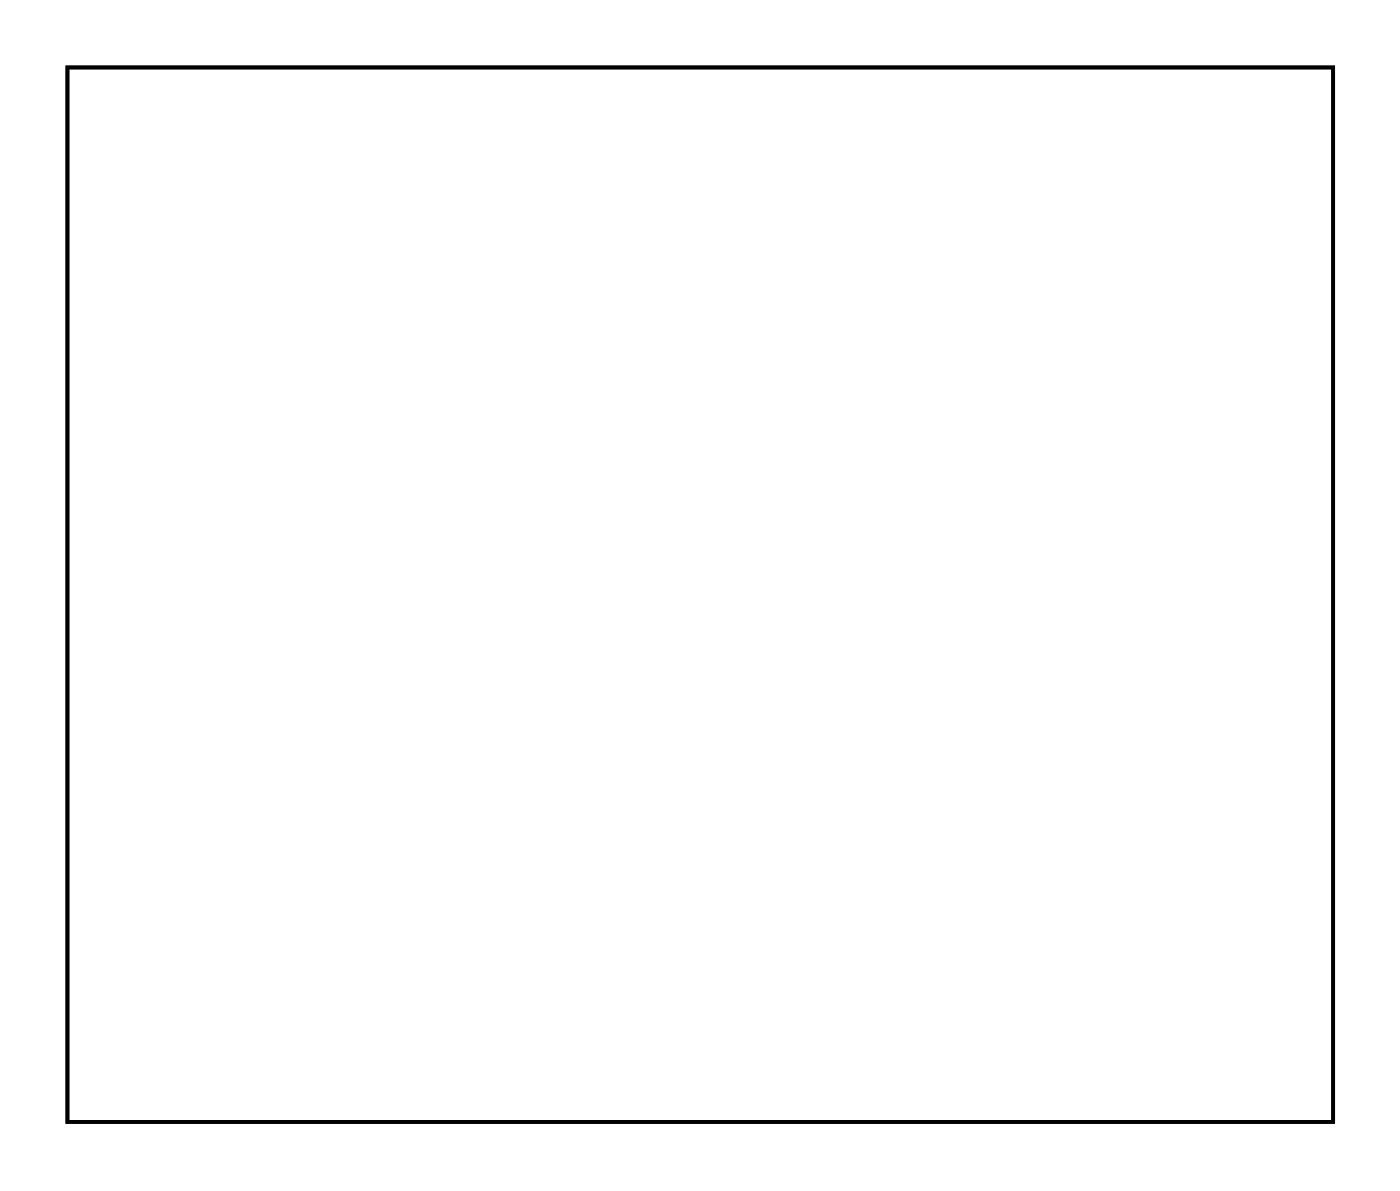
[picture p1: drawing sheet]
<svg xmlns="http://www.w3.org/2000/svg" width="75mm" height="64mm" viewBox="0 0 75 64" stroke-linecap="round" stroke-linejoin="round" font-family="sans-serif">
<path d="M3.6 3.6h68.3v56.9h-68.3z" fill="none" stroke="#000" stroke-width=".2"/>
<path d="M3.6 3.6h68.3v56.9h-68.3zM3.6 3.6v56.9h68.3v-56.9z" fill="#000"/>
<circle cx="33.7" cy="56.5" r=".7" fill="#fff"/>
<circle cx="33.7" cy="56.5" r=".7" fill="none" stroke="#fff" stroke-width=".76" stroke-linecap="butt"/>
<circle cx="27.2" cy="56.5" r=".7" fill="#fff"/>
<circle cx="27.2" cy="56.5" r=".7" fill="none" stroke="#fff" stroke-width=".76" stroke-linecap="butt"/>
<circle cx="33.7" cy="52" r=".7" fill="#fff"/>
<circle cx="33.7" cy="52" r=".7" fill="none" stroke="#fff" stroke-width=".76" stroke-linecap="butt"/>
<circle cx="27.2" cy="52" r=".7" fill="#fff"/>
<circle cx="27.2" cy="52" r=".7" fill="none" stroke="#fff" stroke-width=".76" stroke-linecap="butt"/>
<path d="M12.7 20.2h1.5v1.5h-1.5z" fill="#fff"/>
<path d="M12.7 20.2h1.5v1.5h-1.5z" fill="none" stroke="#fff" stroke-width=".76" stroke-linecap="butt"/>
<circle cx="13.4" cy="20.9" r=".74" fill="#fff"/>
<circle cx="13.4" cy="20.9" r=".74" fill="none" stroke="#fff" stroke-width=".76" stroke-linecap="butt"/>
<circle cx="16" cy="20.9" r=".74" fill="#fff"/>
<circle cx="16" cy="20.9" r=".74" fill="none" stroke="#fff" stroke-width=".76" stroke-linecap="butt"/>
<circle cx="18.5" cy="20.9" r=".74" fill="#fff"/>
<circle cx="18.5" cy="20.9" r=".74" fill="none" stroke="#fff" stroke-width=".76" stroke-linecap="butt"/>
<circle cx="64.2" cy="33.6" r=".74" fill="#fff"/>
<circle cx="64.2" cy="33.6" r=".74" fill="none" stroke="#fff" stroke-width=".76" stroke-linecap="butt"/>
<circle cx="64.2" cy="31.1" r=".74" fill="#fff"/>
<circle cx="64.2" cy="31.1" r=".74" fill="none" stroke="#fff" stroke-width=".76" stroke-linecap="butt"/>
<circle cx="64.2" cy="36.2" r=".74" fill="#fff"/>
<circle cx="64.2" cy="36.2" r=".74" fill="none" stroke="#fff" stroke-width=".76" stroke-linecap="butt"/>
<circle cx="64.2" cy="38.7" r=".74" fill="#fff"/>
<circle cx="64.2" cy="38.7" r=".74" fill="none" stroke="#fff" stroke-width=".76" stroke-linecap="butt"/>
<circle cx="64.2" cy="41.3" r=".74" fill="#fff"/>
<circle cx="64.2" cy="41.3" r=".74" fill="none" stroke="#fff" stroke-width=".76" stroke-linecap="butt"/>
<circle cx="64.2" cy="43.8" r=".74" fill="#fff"/>
<circle cx="64.2" cy="43.8" r=".74" fill="none" stroke="#fff" stroke-width=".76" stroke-linecap="butt"/>
<path d="M7.6 45.6h1.5v1.5h-1.5z" fill="#fff"/>
<path d="M7.6 45.6h1.5v1.5h-1.5z" fill="none" stroke="#fff" stroke-width=".76" stroke-linecap="butt"/>
<circle cx="8.3" cy="46.3" r=".74" fill="#fff"/>
<circle cx="8.3" cy="46.3" r=".74" fill="none" stroke="#fff" stroke-width=".76" stroke-linecap="butt"/>
<circle cx="8.3" cy="43.8" r=".74" fill="#fff"/>
<circle cx="8.3" cy="43.8" r=".74" fill="none" stroke="#fff" stroke-width=".76" stroke-linecap="butt"/>
<path d="M7.6 35.4h1.5v1.5h-1.5z" fill="#fff"/>
<path d="M7.6 35.4h1.5v1.5h-1.5z" fill="none" stroke="#fff" stroke-width=".76" stroke-linecap="butt"/>
<circle cx="8.3" cy="36.2" r=".74" fill="#fff"/>
<circle cx="8.3" cy="36.2" r=".74" fill="none" stroke="#fff" stroke-width=".76" stroke-linecap="butt"/>
<circle cx="8.3" cy="38.7" r=".74" fill="#fff"/>
<circle cx="8.3" cy="38.7" r=".74" fill="none" stroke="#fff" stroke-width=".76" stroke-linecap="butt"/>
<circle cx="43.9" cy="13.3" r=".67" fill="#fff"/>
<circle cx="43.9" cy="13.3" r=".67" fill="none" stroke="#fff" stroke-width=".69" stroke-linecap="butt"/>
<path d="M43.2 12.6h1.4v1.4h-1.4z" fill="#fff"/>
<path d="M43.2 12.6h1.4v1.4h-1.4z" fill="none" stroke="#fff" stroke-width=".69" stroke-linecap="butt"/>
<circle cx="43.9" cy="15.9" r=".67" fill="#fff"/>
<circle cx="43.9" cy="15.9" r=".67" fill="none" stroke="#fff" stroke-width=".69" stroke-linecap="butt"/>
<circle cx="43.9" cy="18.4" r=".67" fill="#fff"/>
<circle cx="43.9" cy="18.4" r=".67" fill="none" stroke="#fff" stroke-width=".69" stroke-linecap="butt"/>
<circle cx="43.9" cy="20.9" r=".67" fill="#fff"/>
<circle cx="43.9" cy="20.9" r=".67" fill="none" stroke="#fff" stroke-width=".69" stroke-linecap="butt"/>
<circle cx="43.9" cy="23.5" r=".67" fill="#fff"/>
<circle cx="43.9" cy="23.5" r=".67" fill="none" stroke="#fff" stroke-width=".69" stroke-linecap="butt"/>
<circle cx="43.9" cy="26" r=".67" fill="#fff"/>
<circle cx="43.9" cy="26" r=".67" fill="none" stroke="#fff" stroke-width=".69" stroke-linecap="butt"/>
<circle cx="43.9" cy="28.6" r=".67" fill="#fff"/>
<circle cx="43.9" cy="28.6" r=".67" fill="none" stroke="#fff" stroke-width=".69" stroke-linecap="butt"/>
<circle cx="43.9" cy="31.1" r=".67" fill="#fff"/>
<circle cx="43.9" cy="31.1" r=".67" fill="none" stroke="#fff" stroke-width=".69" stroke-linecap="butt"/>
<circle cx="43.9" cy="33.6" r=".67" fill="#fff"/>
<circle cx="43.9" cy="33.6" r=".67" fill="none" stroke="#fff" stroke-width=".69" stroke-linecap="butt"/>
<circle cx="43.9" cy="36.2" r=".67" fill="#fff"/>
<circle cx="43.9" cy="36.2" r=".67" fill="none" stroke="#fff" stroke-width=".69" stroke-linecap="butt"/>
<circle cx="43.9" cy="38.7" r=".67" fill="#fff"/>
<circle cx="43.9" cy="38.7" r=".67" fill="none" stroke="#fff" stroke-width=".69" stroke-linecap="butt"/>
<circle cx="43.9" cy="41.3" r=".67" fill="#fff"/>
<circle cx="43.9" cy="41.3" r=".67" fill="none" stroke="#fff" stroke-width=".69" stroke-linecap="butt"/>
<circle cx="43.9" cy="43.8" r=".67" fill="#fff"/>
<circle cx="43.9" cy="43.8" r=".67" fill="none" stroke="#fff" stroke-width=".69" stroke-linecap="butt"/>
<circle cx="43.9" cy="46.3" r=".67" fill="#fff"/>
<circle cx="43.9" cy="46.3" r=".67" fill="none" stroke="#fff" stroke-width=".69" stroke-linecap="butt"/>
<circle cx="43.9" cy="48.9" r=".67" fill="#fff"/>
<circle cx="43.9" cy="48.9" r=".67" fill="none" stroke="#fff" stroke-width=".69" stroke-linecap="butt"/>
<circle cx="59.1" cy="13.3" r=".67" fill="#fff"/>
<circle cx="59.1" cy="13.3" r=".67" fill="none" stroke="#fff" stroke-width=".69" stroke-linecap="butt"/>
<circle cx="59.1" cy="15.9" r=".67" fill="#fff"/>
<circle cx="59.1" cy="15.9" r=".67" fill="none" stroke="#fff" stroke-width=".69" stroke-linecap="butt"/>
<circle cx="59.1" cy="18.4" r=".67" fill="#fff"/>
<circle cx="59.1" cy="18.4" r=".67" fill="none" stroke="#fff" stroke-width=".69" stroke-linecap="butt"/>
<circle cx="59.1" cy="20.9" r=".67" fill="#fff"/>
<circle cx="59.1" cy="20.9" r=".67" fill="none" stroke="#fff" stroke-width=".69" stroke-linecap="butt"/>
<circle cx="59.1" cy="23.5" r=".67" fill="#fff"/>
<circle cx="59.1" cy="23.5" r=".67" fill="none" stroke="#fff" stroke-width=".69" stroke-linecap="butt"/>
<circle cx="59.1" cy="26" r=".67" fill="#fff"/>
<circle cx="59.1" cy="26" r=".67" fill="none" stroke="#fff" stroke-width=".69" stroke-linecap="butt"/>
<circle cx="59.1" cy="28.6" r=".67" fill="#fff"/>
<circle cx="59.1" cy="28.6" r=".67" fill="none" stroke="#fff" stroke-width=".69" stroke-linecap="butt"/>
<circle cx="59.1" cy="31.1" r=".67" fill="#fff"/>
<circle cx="59.1" cy="31.1" r=".67" fill="none" stroke="#fff" stroke-width=".69" stroke-linecap="butt"/>
<circle cx="59.1" cy="33.6" r=".67" fill="#fff"/>
<circle cx="59.1" cy="33.6" r=".67" fill="none" stroke="#fff" stroke-width=".69" stroke-linecap="butt"/>
<circle cx="59.1" cy="36.2" r=".67" fill="#fff"/>
<circle cx="59.1" cy="36.2" r=".67" fill="none" stroke="#fff" stroke-width=".69" stroke-linecap="butt"/>
<circle cx="59.1" cy="38.7" r=".67" fill="#fff"/>
<circle cx="59.1" cy="38.7" r=".67" fill="none" stroke="#fff" stroke-width=".69" stroke-linecap="butt"/>
<circle cx="59.1" cy="41.3" r=".67" fill="#fff"/>
<circle cx="59.1" cy="41.3" r=".67" fill="none" stroke="#fff" stroke-width=".69" stroke-linecap="butt"/>
<circle cx="59.1" cy="43.8" r=".67" fill="#fff"/>
<circle cx="59.1" cy="43.8" r=".67" fill="none" stroke="#fff" stroke-width=".69" stroke-linecap="butt"/>
<circle cx="59.1" cy="46.3" r=".67" fill="#fff"/>
<circle cx="59.1" cy="46.3" r=".67" fill="none" stroke="#fff" stroke-width=".69" stroke-linecap="butt"/>
<circle cx="59.1" cy="48.9" r=".67" fill="#fff"/>
<circle cx="59.1" cy="48.9" r=".67" fill="none" stroke="#fff" stroke-width=".69" stroke-linecap="butt"/>
<circle cx="18.5" cy="46.3" r=".72" fill="#fff"/>
<circle cx="18.5" cy="46.3" r=".72" fill="none" stroke="#fff" stroke-width=".69" stroke-linecap="butt"/>
<path d="M16.8 45.6h3.4v1.5h-3.4zM17.8 46.3a.72 .72 0 0 0 1.4 0 .72 .72 0 0 0-1.4 0z" fill="#fff"/>
<g fill="none" stroke="#fff" stroke-width=".25">
<path d="M16.8 45.6h3.4v1.5h-3.4z"/>
<circle cx="18.5" cy="46.3" r=".72"/>
</g>
<circle cx="18.5" cy="43.8" r=".72" fill="#fff"/>
<circle cx="18.5" cy="43.8" r=".72" fill="none" stroke="#fff" stroke-width=".69" stroke-linecap="butt"/>
<path d="M16.8 43.1h3.4v1.4h-3.4zM17.8 43.8a.72 .72 0 0 0 1.4 0 .72 .72 0 0 0-1.4 0z" fill="#fff"/>
<g fill="none" stroke="#fff" stroke-width=".25">
<path d="M16.8 43.1h3.4v1.4h-3.4z"/>
<circle cx="18.5" cy="43.8" r=".72"/>
</g>
<circle cx="18.5" cy="41.3" r=".72" fill="#fff"/>
<circle cx="18.5" cy="41.3" r=".72" fill="none" stroke="#fff" stroke-width=".69" stroke-linecap="butt"/>
<path d="M16.8 40.5h3.4v1.5h-3.4zM17.8 41.3a.72 .72 0 0 0 1.4 0 .72 .72 0 0 0-1.4 0z" fill="#fff"/>
<g fill="none" stroke="#fff" stroke-width=".25">
<path d="M16.8 40.5h3.4v1.5h-3.4z"/>
<circle cx="18.5" cy="41.3" r=".72"/>
</g>
<circle cx="18.5" cy="38.7" r=".72" fill="#fff"/>
<circle cx="18.5" cy="38.7" r=".72" fill="none" stroke="#fff" stroke-width=".69" stroke-linecap="butt"/>
<path d="M16.8 38h3.4v1.4h-3.4zM17.8 38.7a.72 .72 0 0 0 1.4 0 .72 .72 0 0 0-1.4 0z" fill="#fff"/>
<g fill="none" stroke="#fff" stroke-width=".25">
<path d="M16.8 38h3.4v1.4h-3.4z"/>
<circle cx="18.5" cy="38.7" r=".72"/>
</g>
<circle cx="18.5" cy="36.2" r=".72" fill="#fff"/>
<circle cx="18.5" cy="36.2" r=".72" fill="none" stroke="#fff" stroke-width=".69" stroke-linecap="butt"/>
<path d="M16.8 35.5h3.4v1.4h-3.4zM17.8 36.2a.72 .72 0 0 0 1.4 0 .72 .72 0 0 0-1.4 0z" fill="#fff"/>
<g fill="none" stroke="#fff" stroke-width=".25">
<path d="M16.8 35.5h3.4v1.4h-3.4z"/>
<circle cx="18.5" cy="36.2" r=".72"/>
</g>
<circle cx="18.5" cy="33.6" r=".72" fill="#fff"/>
<circle cx="18.5" cy="33.6" r=".72" fill="none" stroke="#fff" stroke-width=".69" stroke-linecap="butt"/>
<path d="M16.8 32.9h3.4v1.5h-3.4zM17.8 33.6a.72 .72 0 0 0 1.4 0 .72 .72 0 0 0-1.4 0z" fill="#fff"/>
<g fill="none" stroke="#fff" stroke-width=".25">
<path d="M16.8 32.9h3.4v1.5h-3.4z"/>
<circle cx="18.5" cy="33.6" r=".72"/>
</g>
<circle cx="18.5" cy="31.1" r=".72" fill="#fff"/>
<circle cx="18.5" cy="31.1" r=".72" fill="none" stroke="#fff" stroke-width=".69" stroke-linecap="butt"/>
<path d="M16.8 30.4h3.4v1.4h-3.4zM17.8 31.1a.72 .72 0 0 0 1.4 0 .72 .72 0 0 0-1.4 0z" fill="#fff"/>
<g fill="none" stroke="#fff" stroke-width=".25">
<path d="M16.8 30.4h3.4v1.4h-3.4z"/>
<circle cx="18.5" cy="31.1" r=".72"/>
</g>
<circle cx="18.5" cy="28.6" r=".72" fill="#fff"/>
<circle cx="18.5" cy="28.6" r=".72" fill="none" stroke="#fff" stroke-width=".69" stroke-linecap="butt"/>
<path d="M16.8 27.8h3.4v1.5h-3.4zM17.8 28.6a.72 .72 0 0 0 1.4 0 .72 .72 0 0 0-1.4 0z" fill="#fff"/>
<g fill="none" stroke="#fff" stroke-width=".25">
<path d="M16.8 27.8h3.4v1.5h-3.4z"/>
<circle cx="18.5" cy="28.6" r=".72"/>
</g>
<circle cx="33.7" cy="28.6" r=".72" fill="#fff"/>
<circle cx="33.7" cy="28.6" r=".72" fill="none" stroke="#fff" stroke-width=".69" stroke-linecap="butt"/>
<path d="M32.1 27.8h3.3v1.5h-3.3zM33 28.6a.75 .75 0 0 0 1.5 0 .75 .75 0 0 0-1.5 0z" fill="#fff"/>
<g fill="none" stroke="#fff" stroke-width=".25">
<path d="M32.1 27.8h3.3v1.5h-3.3z"/>
<circle cx="33.7" cy="28.6" r=".72"/>
</g>
<circle cx="33.7" cy="31.1" r=".72" fill="#fff"/>
<circle cx="33.7" cy="31.1" r=".72" fill="none" stroke="#fff" stroke-width=".69" stroke-linecap="butt"/>
<path d="M32.1 30.4h3.3v1.4h-3.3zM33 31.1a.75 .75 0 0 0 1.5 0 .75 .75 0 0 0-1.5 0z" fill="#fff"/>
<g fill="none" stroke="#fff" stroke-width=".25">
<path d="M32.1 30.4h3.3v1.4h-3.3z"/>
<circle cx="33.7" cy="31.1" r=".72"/>
</g>
<circle cx="33.7" cy="33.6" r=".72" fill="#fff"/>
<circle cx="33.7" cy="33.6" r=".72" fill="none" stroke="#fff" stroke-width=".69" stroke-linecap="butt"/>
<path d="M32.1 32.9h3.3v1.5h-3.3zM33 33.6a.75 .75 0 0 0 1.5 0 .75 .75 0 0 0-1.5 0z" fill="#fff"/>
<g fill="none" stroke="#fff" stroke-width=".25">
<path d="M32.1 32.9h3.3v1.5h-3.3z"/>
<circle cx="33.7" cy="33.6" r=".72"/>
</g>
<circle cx="33.7" cy="36.2" r=".72" fill="#fff"/>
<circle cx="33.7" cy="36.2" r=".72" fill="none" stroke="#fff" stroke-width=".69" stroke-linecap="butt"/>
<path d="M32.1 35.5h3.3v1.4h-3.3zM33 36.2a.75 .75 0 0 0 1.5 0 .75 .75 0 0 0-1.5 0z" fill="#fff"/>
<g fill="none" stroke="#fff" stroke-width=".25">
<path d="M32.1 35.5h3.3v1.4h-3.3z"/>
<circle cx="33.7" cy="36.2" r=".72"/>
</g>
<circle cx="33.7" cy="38.7" r=".72" fill="#fff"/>
<circle cx="33.7" cy="38.7" r=".72" fill="none" stroke="#fff" stroke-width=".69" stroke-linecap="butt"/>
<path d="M32.1 38h3.3v1.4h-3.3zM33 38.7a.75 .75 0 0 0 1.5 0 .75 .75 0 0 0-1.5 0z" fill="#fff"/>
<g fill="none" stroke="#fff" stroke-width=".25">
<path d="M32.1 38h3.3v1.4h-3.3z"/>
<circle cx="33.7" cy="38.7" r=".72"/>
</g>
<circle cx="33.7" cy="41.3" r=".72" fill="#fff"/>
<circle cx="33.7" cy="41.3" r=".72" fill="none" stroke="#fff" stroke-width=".69" stroke-linecap="butt"/>
<path d="M32.1 40.5h3.3v1.5h-3.3zM33 41.3a.75 .75 0 0 0 1.5 0 .75 .75 0 0 0-1.5 0z" fill="#fff"/>
<g fill="none" stroke="#fff" stroke-width=".25">
<path d="M32.1 40.5h3.3v1.5h-3.3z"/>
<circle cx="33.7" cy="41.3" r=".72"/>
</g>
<circle cx="33.7" cy="43.8" r=".72" fill="#fff"/>
<circle cx="33.7" cy="43.8" r=".72" fill="none" stroke="#fff" stroke-width=".69" stroke-linecap="butt"/>
<path d="M32.1 43.1h3.3v1.4h-3.3zM33 43.8a.75 .75 0 0 0 1.5 0 .75 .75 0 0 0-1.5 0z" fill="#fff"/>
<g fill="none" stroke="#fff" stroke-width=".25">
<path d="M32.1 43.1h3.3v1.4h-3.3z"/>
<circle cx="33.7" cy="43.8" r=".72"/>
</g>
<circle cx="33.7" cy="46.3" r=".72" fill="#fff"/>
<circle cx="33.7" cy="46.3" r=".72" fill="none" stroke="#fff" stroke-width=".69" stroke-linecap="butt"/>
<path d="M32.1 45.6h3.3v1.5h-3.3zM33 46.3a.75 .75 0 0 0 1.5 0 .75 .75 0 0 0-1.5 0z" fill="#fff"/>
<g fill="none" stroke="#fff" stroke-width=".25">
<path d="M32.1 45.6h3.3v1.5h-3.3z"/>
<circle cx="33.7" cy="46.3" r=".72"/>
</g>
<path d="M7.6 30.4h1.5v1.4h-1.5z" fill="#fff"/>
<path d="M7.6 30.4h1.5v1.4h-1.5z" fill="none" stroke="#fff" stroke-width=".76" stroke-linecap="butt"/>
<circle cx="8.3" cy="31.1" r=".74" fill="#fff"/>
<circle cx="8.3" cy="31.1" r=".74" fill="none" stroke="#fff" stroke-width=".76" stroke-linecap="butt"/>
<circle cx="8.3" cy="28.6" r=".74" fill="#fff"/>
<circle cx="8.3" cy="28.6" r=".74" fill="none" stroke="#fff" stroke-width=".76" stroke-linecap="butt"/>
</svg>
